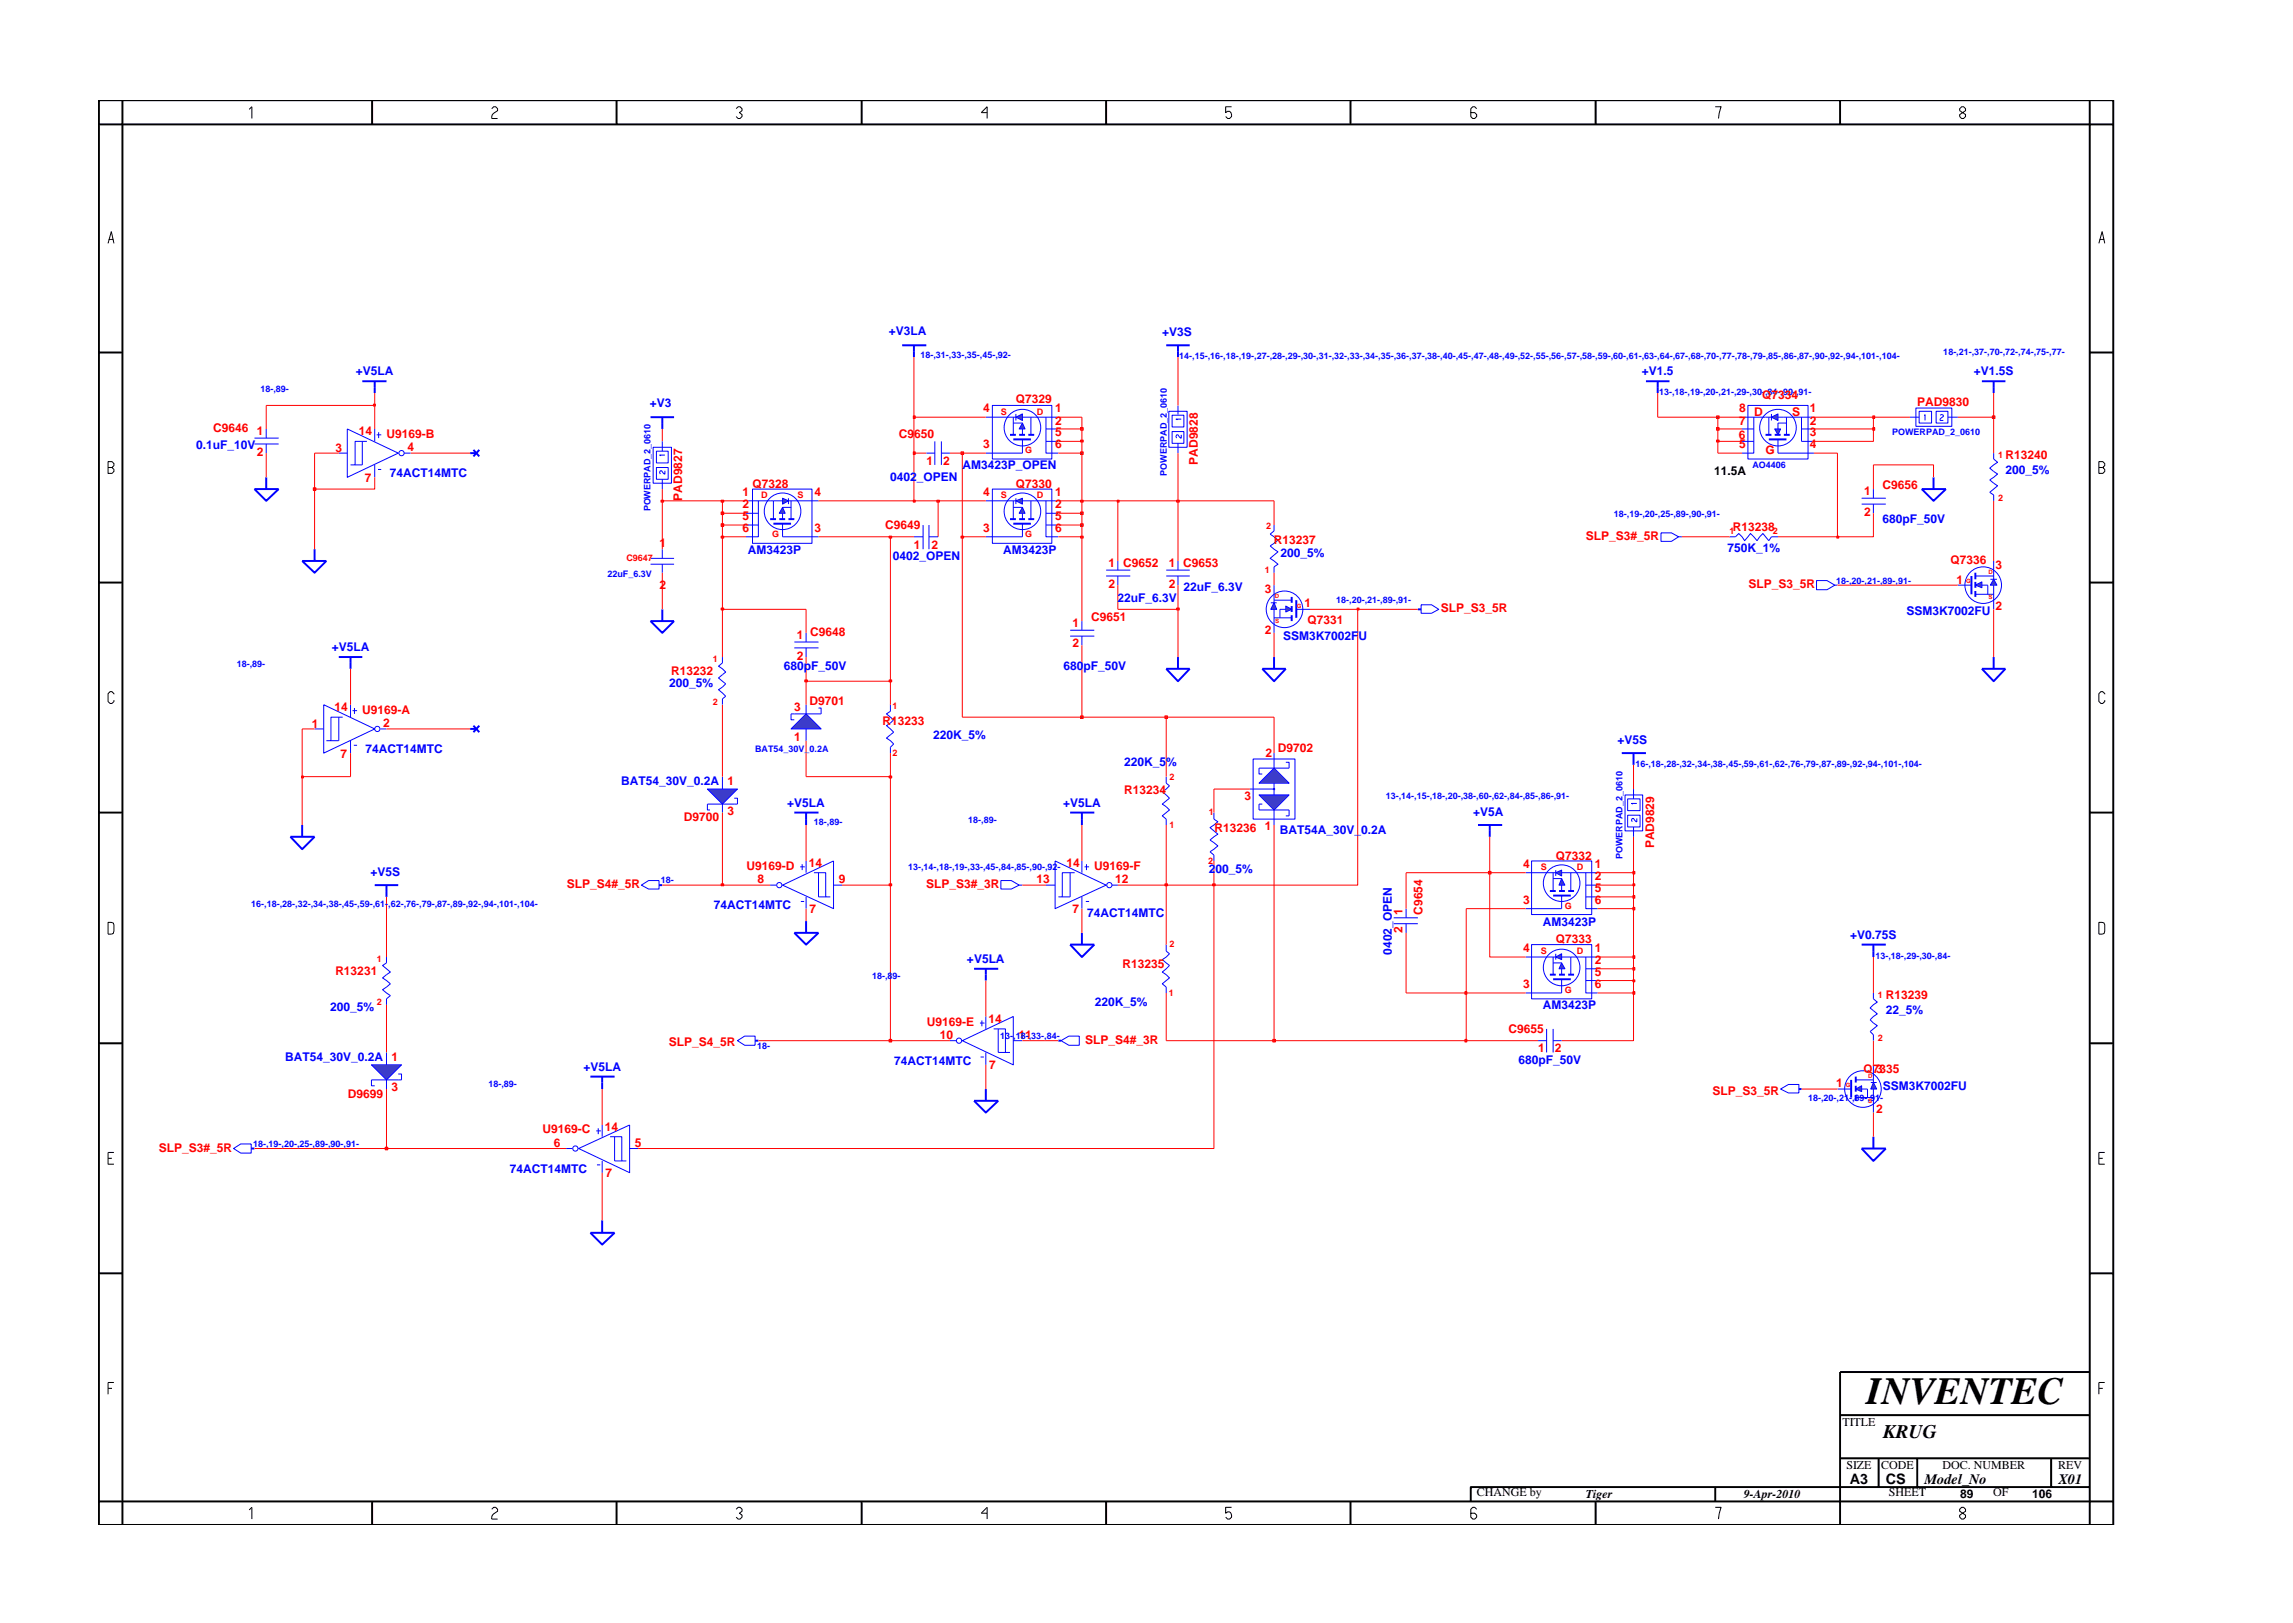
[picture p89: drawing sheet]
<svg xmlns="http://www.w3.org/2000/svg" width="297mm" height="210mm" viewBox="0 0 297 210" stroke-linecap="round" stroke-linejoin="round" font-family="sans-serif">
<defs><g id="words">
<text font-size="5" x="241.8" y="181.9">INVENTEC</text>
<text font-size="2.5" x="244" y="186.3">KRUG</text>
<g font-size="1.9">
<text x="239.6" y="192.2">A3</text>
<text x="244.3" y="192.3">CS</text>
<text x="249.3" y="192.2">Model_No</text>
<text x="266.6" y="192.2">X01</text>
</g>
<g font-size="1.6" fill="#00f">
<text x="115.1" y="43.3">+V3LA</text>
<text x="150.5" y="43.5">+V3S</text>
<text x="46.1" y="48.6">+V5LA</text>
<text x="84.2" y="52.7">+V3</text>
<text x="212.7" y="48.6">+V1.5</text>
<text x="255.7" y="48.6">+V1.5S</text>
<text x="25.4" y="58.2">0.1uF_10V</text>
<text x="50.5" y="61.8">74ACT14MTC</text>
<text x="115.3" y="62.3">0402_OPEN</text>
<text x="124.7" y="60.8">AM3423P_OPEN</text>
<text x="259.8" y="61.4">200_5%</text>
<text x="96.9" y="71.7">AM3423P</text>
<text x="129.9" y="71.7">AM3423P</text>
<text x="223.8" y="71.5">750K_1%</text>
<text x="243.9" y="67.8">680pF_50V</text>
<text x="115.6" y="72.5">0402_OPEN</text>
<text x="153.3" y="76.6">22uF_6.3V</text>
<text x="165.9" y="72.2">200_5%</text>
<text x="144.8" y="78">22uF_6.3V</text>
<text x="166.2" y="82.9">SSM3K7002FU</text>
<text x="247" y="79.6">SSM3K7002FU</text>
<text x="43" y="84.4">+V5LA</text>
<text x="86.7" y="89">200_5%</text>
<text x="101.5" y="86.8">680pF_50V</text>
<text x="137.8" y="86.8">680pF_50V</text>
<text x="120.9" y="95.8">220K_5%</text>
<text x="47.4" y="97.6">74ACT14MTC</text>
<text x="80.5" y="101.7">BAT54_30V_0.2A 1</text>
<text x="145.6" y="99.3">220K_5%</text>
<text x="209.5" y="96.4">+V5S</text>
<text x="102" y="104.5">+V5LA</text>
<text x="137.7" y="104.5">+V5LA</text>
<text x="190.8" y="105.7">+V5A</text>
<text x="48" y="113.5">+V5S</text>
<text x="156.6" y="113.1">200_5%</text>
<text x="165.8" y="108">BAT54A_30V_0.2A</text>
<text x="92.5" y="117.7">74ACT14MTC</text>
<text x="140.8" y="118.7">74ACT14MTC</text>
<text x="199.9" y="119.9">AM3423P</text>
<text x="125.3" y="124.7">+V5LA</text>
<text x="180.3" y="123.7" transform="rotate(-90 180.3 123.7)">0402_OPEN</text>
<text x="239.7" y="121.6">+V0.75S</text>
<text x="42.8" y="131">200_5%</text>
<text x="141.8" y="130.3">220K_5%</text>
<text x="199.9" y="130.8">AM3423P</text>
<text x="244.3" y="131.3">22_5%</text>
<text x="36.9" y="137.5">BAT54_30V_0.2A 1</text>
<text x="115.8" y="138">74ACT14MTC</text>
<text x="196.7" y="137.8">680pF_50V</text>
<text x="75.6" y="138.7">+V5LA</text>
<text x="243.9" y="141.3">SSM3K7002FU</text>
<text x="66" y="151.9">74ACT14MTC</text>
</g>
<g font-size="1.6" fill="#f00">
<text x="127.4" y="53.4">4</text>
<text x="131.6" y="52.3">Q7329</text>
<text x="136.7" y="53.4">1</text>
<text x="225.3" y="53.4">8</text>
<text x="227.3" y="53.8">D</text>
<text x="228.3" y="51.7">Q7334</text>
<text x="232.2" y="53.8">S</text>
<text x="234.5" y="53.4">1</text>
<text x="248.4" y="52.6">PAD9830</text>
<text x="27.6" y="56">C9646</text>
<text x="33.3" y="56.3">1</text>
<text x="33.3" y="59.1">2</text>
<text x="43.4" y="58.5">3</text>
<text x="46.5" y="56.3">14</text>
<text x="50.1" y="56.8">U9169-B</text>
<text x="52.8" y="58.4">4</text>
<text x="116.4" y="56.7">C9650</text>
<text x="127.4" y="58.1">3</text>
<text x="136.7" y="55">2</text>
<text x="136.7" y="56.5">5</text>
<text x="136.7" y="58.1">6</text>
<text x="225.2" y="56.9">6</text>
<text x="225.3" y="55">7</text>
<text x="225.3" y="58.1">5</text>
<text x="228.7" y="58.8">G</text>
<text x="234.5" y="55">2</text>
<text x="234.5" y="56.5">3</text>
<text x="234.5" y="58.1">4</text>
<text x="259.8" y="59.5">R13240</text>
<text x="47.3" y="62.4">7</text>
<text x="88.4" y="64.8" transform="rotate(-90 88.4 64.8)">PAD9827</text>
<text x="96.2" y="65.8">2</text>
<text x="96.2" y="64.3">1</text>
<text x="97.5" y="63.2">Q7328</text>
<text x="105.5" y="64.3">4</text>
<text x="120" y="60.2">1</text>
<text x="122.2" y="60.2">2</text>
<text x="127.4" y="64.3">4</text>
<text x="131.6" y="63.2">Q7330</text>
<text x="136.7" y="64.3">1</text>
<text x="136.7" y="65.8">2</text>
<text x="155.2" y="60.2" transform="rotate(-90 155.2 60.2)">PAD9828</text>
<text x="241.5" y="64.1">1</text>
<text x="243.9" y="63.3">C9656</text>
<text x="85.4" y="70.9">1</text>
<text x="96.2" y="67.4">5</text>
<text x="96.2" y="69">6</text>
<text x="105.5" y="69">3</text>
<text x="114.7" y="68.6">C9649</text>
<text x="118.4" y="71.1">1</text>
<text x="120.7" y="71.1">2</text>
<text x="127.4" y="69">3</text>
<text x="136.7" y="67.4">5</text>
<text x="136.7" y="69">6</text>
<text x="165" y="70.5">R13237</text>
<text x="205.4" y="69.9">SLP_S3#_5R</text>
<text x="224.5" y="68.8">R13238</text>
<text x="241.5" y="66.9">2</text>
<text x="85.4" y="76.3">2</text>
<text x="143.6" y="73.4">1 C9652</text>
<text x="143.6" y="76.2">2</text>
<text x="151.4" y="76.2">2</text>
<text x="151.4" y="73.4">1 C9653</text>
<text x="163.8" y="76.8">3</text>
<text x="226.5" y="76.2">SLP_S3_5R</text>
<text x="252.7" y="73.1">Q7336</text>
<text x="253.4" y="75.6">1</text>
<text x="258.5" y="73.8">3</text>
<text x="103.2" y="82.7">1</text>
<text x="104.9" y="82.4">C9648</text>
<text x="138.9" y="81.2">1</text>
<text x="138.9" y="83.9">2</text>
<text x="141.3" y="80.4">C9651</text>
<text x="163.8" y="82.1">2</text>
<text x="169" y="78.7">1</text>
<text x="169.4" y="80.8">Q7331</text>
<text x="186.6" y="79.2">SLP_S3_5R</text>
<text x="258.5" y="79">2</text>
<text x="87" y="87.5">R13232</text>
<text x="103.2" y="85.5">2</text>
<text x="40.4" y="94.3">1</text>
<text x="43.3" y="92.1">14</text>
<text x="46.9" y="92.5">U9169-A</text>
<text x="49.6" y="94.2">2</text>
<text x="102.9" y="96">1</text>
<text x="102.9" y="92.1">3</text>
<text x="104.8" y="91.3">D9701</text>
<text x="114.3" y="93.9">R13233</text>
<text x="44.1" y="98.2">7</text>
<text x="163.9" y="98.1">2</text>
<text x="165.5" y="97.4">D9702</text>
<text x="88.6" y="106.4">D9700</text>
<text x="94.2" y="105.6">3</text>
<text x="145.6" y="102.8">R13234</text>
<text x="157.3" y="107.8">R13236</text>
<text x="161.2" y="103.6">3</text>
<text x="163.9" y="107.5">1</text>
<text x="96.7" y="112.7">U9169-D</text>
<text x="104.8" y="112.3">14</text>
<text x="138.2" y="112.3">14</text>
<text x="141.8" y="112.7">U9169-F</text>
<text x="197.3" y="112.5">4</text>
<text x="201.5" y="111.4">Q7332</text>
<text x="206.6" y="112.5">1</text>
<text x="214.3" y="109.9" transform="rotate(-90 214.3 109.9)">PAD9829</text>
<text x="73.4" y="115">SLP_S4#_5R</text>
<text x="98.1" y="114.4">8</text>
<text x="104.8" y="118.3">7</text>
<text x="108.7" y="114.4">9</text>
<text x="120" y="115">SLP_S3#_3R</text>
<text x="134.3" y="114.4">13</text>
<text x="138.9" y="118.3">7</text>
<text x="144.5" y="114.4">12</text>
<text x="181.7" y="118.6" transform="rotate(-90 181.7 118.6)">1</text>
<text x="184.3" y="118.5" transform="rotate(-90 184.3 118.5)">C9654</text>
<text x="197.3" y="117.2">3</text>
<text x="206.6" y="114">2</text>
<text x="206.6" y="115.5">5</text>
<text x="206.6" y="117.2">6</text>
<text x="145.4" y="125.4">R13235</text>
<text x="181.7" y="120.8" transform="rotate(-90 181.7 120.8)">2</text>
<text x="197.3" y="123.3">4</text>
<text x="201.5" y="122.2">Q7333</text>
<text x="206.6" y="123.3">1</text>
<text x="206.6" y="124.9">2</text>
<text x="43.4" y="126.4">R13231</text>
<text x="197.3" y="128">3</text>
<text x="206.6" y="126.5">5</text>
<text x="206.6" y="128">6</text>
<text x="244.3" y="129.4">R13239</text>
<text x="86.6" y="135.6">SLP_S4_5R</text>
<text x="120.1" y="132.9">U9169-E</text>
<text x="121.7" y="134.6">10</text>
<text x="128" y="132.5">14</text>
<text x="131.9" y="134.6">11</text>
<text x="140.6" y="135.2">SLP_S4#_3R</text>
<text x="195.4" y="133.8">C9655</text>
<text x="199.2" y="136.3">1</text>
<text x="201.4" y="136.3">2</text>
<text x="45.1" y="142.2">D9699</text>
<text x="50.7" y="141.4">3</text>
<text x="128.1" y="138.5">7</text>
<text x="221.9" y="141.8">SLP_S3_5R</text>
<text x="237.9" y="140.8">1</text>
<text x="241.4" y="139.1">Q7335</text>
<text x="243" y="139">3</text>
<text x="20.6" y="149.2">SLP_S3#_5R</text>
<text x="70.3" y="146.8">U9169-C</text>
<text x="71.7" y="148.6">6</text>
<text x="78.3" y="146.5">14</text>
<text x="82.2" y="148.6">5</text>
<text x="243" y="144.2">2</text>
<text x="78.4" y="152.5">7</text>
</g>
<g font-size="1.6">
<text x="222.1" y="61.6">11.5A</text>
<text x="238.7" y="184.8">TITLE</text>
<text x="239.2" y="190.4">SIZE</text>
<text x="243.7" y="190.4">CODE</text>
<text x="251.7" y="190.4">DOC. NUMBER</text>
<text x="266.6" y="190.4">REV</text>
<text x="191.3" y="193.8">CHANGE by</text>
<text x="205.4" y="194.1">Tiger</text>
<text x="225.9" y="194.1">9-Apr-2010</text>
<text x="244.7" y="193.8">SHEET</text>
<text x="253.9" y="194.1">89</text>
<text x="258.2" y="193.8">OF</text>
<text x="263.3" y="194.1">106</text>
</g>
<g font-size="1.2" fill="#00f">
<text x="119.2" y="46.4">18-,31-,33-,35-,45-,92-</text>
<text x="152.8" y="46.5">14-,15-,16-,18-,19-,27-,28-,29-,30-,31-,32-,33-,34-,35-,36-,37-,38-,40-,45-,47-,48-,49-,52-,55-,56-,57-,58-,59-,60-,61-,63-,64-,67-,68-,70-,77-,78-,79-,85-,86-,87-,90-,92-,94-,101-,104-</text>
<text x="251.7" y="46">18-,21-,37-,70-,72-,74-,75-,77-</text>
<text x="33.7" y="50.7">18-,89-</text>
<text x="214.9" y="51.2">13-,18-,19-,20-,21-,29-,30-,84-,90-,91-</text>
<text x="245.1" y="56.3">POWERPAD_2_0610</text>
<text x="151.2" y="61.6" transform="rotate(-90 151.2 61.6)">POWERPAD_2_0610</text>
<text x="227" y="60.6">AO4406</text>
<text x="84.3" y="66.3" transform="rotate(-90 84.3 66.3)">POWERPAD_2_0610</text>
<text x="209.1" y="66.9">18-,19-,20-,25-,89-,90-,91-</text>
<text x="78.7" y="74.8">22uF_6.3V</text>
<text x="237.9" y="75.6">18-,20-,21-,89-,91-</text>
<text x="173.1" y="78.1">18-,20-,21-,89-,91-</text>
<text x="30.7" y="86.5">18-,89-</text>
<text x="97.8" y="97.5">BAT54_30V_0.2A</text>
<text x="211.9" y="99.3">16-,18-,28-,32-,34-,38-,45-,59-,61-,62-,76-,79-,87-,89-,92-,94-,101-,104-</text>
<text x="105.4" y="106.9">18-,89-</text>
<text x="125.4" y="106.6">18-,89-</text>
<text x="179.5" y="103.5">13-,14-,15-,18-,20-,38-,60-,62-,84-,85-,86-,91-</text>
<text x="117.6" y="112.7">13-,14-,18-,19-,33-,45-,84-,85-,90-,92-</text>
<text x="210.2" y="111.3" transform="rotate(-90 210.2 111.3)">POWERPAD_2_0610</text>
<text x="32.5" y="117.5">16-,18-,28-,32-,34-,38-,45-,59-,61-,62-,76-,79-,87-,89-,92-,94-,101-,104-</text>
<text x="85.6" y="114.4">18-</text>
<text x="242.9" y="124.2">13-,18-,29-,30-,84-</text>
<text x="113" y="126.9">18-,89-</text>
<text x="98.1" y="135.8">18-</text>
<text x="129.6" y="134.6">13-,18-,33-,84-</text>
<text x="63.3" y="140.8">18-,89-</text>
<text x="234.2" y="142.7">18-,20-,21-,89-,91-</text>
<text x="32.8" y="148.6">18-,19-,20-,25-,89-,90-,91-</text>
</g>
<g font-size="1.2" fill="#f00">
<text x="129.7" y="53.7">S</text>
<text x="134.3" y="53.7">D</text>
<text x="132.8" y="58.7">G</text>
<text x="258.9" y="59.4">1</text>
<text x="98.6" y="64.5">D</text>
<text x="103.3" y="64.5">S</text>
<text x="129.7" y="64.5">S</text>
<text x="134.3" y="64.5">D</text>
<text x="258.9" y="64.9">2</text>
<text x="100" y="69.6">G</text>
<text x="132.8" y="69.6">G</text>
<text x="164" y="68.5">2</text>
<text x="224.1" y="69.2">1</text>
<text x="229.7" y="69.2">2</text>
<text x="81.1" y="72.7">C9647</text>
<text x="163.9" y="74.3">1</text>
<text x="92.3" y="85.8">1</text>
<text x="92.3" y="91.3">2</text>
<text x="115.6" y="91.9">1</text>
<text x="115.6" y="97.9">2</text>
<text x="151.5" y="101">2</text>
<text x="151.5" y="107.2">1</text>
<text x="156.6" y="105.6">1</text>
<text x="156.5" y="112">2</text>
<text x="199.6" y="112.7">S</text>
<text x="204.2" y="112.7">D</text>
<text x="202.7" y="117.8">G</text>
<text x="48.8" y="124.6">1</text>
<text x="151.5" y="122.7">2</text>
<text x="199.6" y="123.6">S</text>
<text x="204.2" y="123.6">D</text>
<text x="48.8" y="130.2">2</text>
<text x="151.4" y="129">1</text>
<text x="202.7" y="128.6">G</text>
<text x="243.3" y="129.2">1</text>
<text x="243.3" y="134.8">2</text>
</g>
<g font-size=".8" fill="#f00">
<text x="165.2" y="77.5">D</text>
<text x="254.7" y="75.6">G</text>
<text x="257.6" y="74.4">D</text>
<text x="257.6" y="77.6">S</text>
<text x="165.2" y="80.7">S</text>
<text x="168" y="78.7">G</text>
<text x="239.1" y="140.9">G</text>
<text x="242" y="139.7">D</text>
<text x="242" y="142.9">S</text>
</g>
</g></defs>
<path d="M102.5 92.5h3.9M104.4 91.3v1.2M104.4 94.4v1.6M230.7 141.1l1-.6h1.3v1.1h-1.3z" fill="none" stroke="#00f" stroke-width=".13"/>
<path d="M233 141.1h.4" fill="none" stroke="#00f" stroke-width=".25"/>
<path d="M102.5 94.4l1.9-1.9 2 1.9z" fill="#3c3cc8"/>
<g fill="none" stroke="#00f" stroke-width=".13">
<path d="M151.4 53.3h2.4v4.6h-2.4zM151.8 53.8h1.6v1.5h-1.6zM151.8 55.9h1.6v1.5h-1.6zM152.6 52.5v1.2M152.6 57.4v1.3M153 54.3h-.7l.2 .1M153 56.3v.5l-.4-.5h-.2l-.1 .2 .1 .3M247.4 54h1.2M248.2 52.9h4.6v2.3h-4.6zM248.6 53.3h1.6v1.5h-1.6zM249.3 53.9l.1-.2v.8M250.8 53.3h1.5v1.5h-1.5z"/>
<path d="M251.3 53.8l.3-.1 .1 .1v.2a.58 .58 0 0 0-.4 .5h.4M252.3 54h1.3M235.3 75.2h1.4l1 .6-1 .6h-1.4zM237.7 75.8h.3M241.2 64.5h3.1M241.2 65.3h3.1M242.7 63.4v1.1M242.7 65.3v1.2M102.5 94.4l1.9-1.9 2 1.9zM102.5 92.5v.7h.4M102.9 83.2h3.1M102.9 83.9h3.1"/>
<path d="M104.4 82v1.2M104.4 83.9v1.2M106 91.7h.4v.8M99.8 114.7h.7M101.4 114.7l6.6-3.2v6.2zM103.7 112.3h.6M103.7 116.8h.5M103.9 112v.7M104.4 111.5v1.6M104.4 116.2v1.5M105.4 113.1h1.6v3.1h.6M106 113.1v3.1h1"/>
<path d="M108 114.7h1.1M95.5 134.8l1-.6h1.3v1.2h-1.3zM123 134.8h.9M124.7 134.8l6.6-3.1v6.3zM126.9 132.5h.6M127 136.9h.5M127.2 132.2v.8M127.7 131.7v1.6M127.7 136.3v1.7M128.7 133.3h1.5v3h.6M129.3 133.3v3h.9M131.3 134.8h1.1"/>
<path d="M151.1 122.4v.8l.4 .4-.9 .7 .9 .8-.9 .8 .9 .8-.9 .8 .5 .4v.7M199.2 134.8h1.1M200.3 133.3v3M201.2 134.8h1.1M201.2 133.3v3M238 141.1h1.8"/>
<circle cx="101" cy="114.7" r=".34"/>
<circle cx="124.2" cy="134.8" r=".34"/>
</g>
<g fill="none" stroke="#00f" stroke-width=".25">
<path d="M84.3 54h3M85.8 54v1.6M151.1 44.7h3M152.6 44.7v1.6M256.7 49.4h3.1M258.3 49.4v1.5M39.1 72.7h3.2l-1.5 1.5zM40.8 71.1v1.6M85.8 78.9v1.6M248.9 63.4h3.2l-1.6 1.5zM250.5 61.8v1.6M43.9 85.1h3"/>
<path d="M45.4 85.1v1.5M60.9 94.4h.9M61.3 94l.8 .9M62.1 94l-.8 .9M84.3 80.5h3l-1.5 1.5zM151.1 86.6h3l-1.5 1.7zM152.6 85.1v1.5M210.1 97.6h3.1M211.6 97.6v1.5M138.6 105.3h3.2M140.2 105.3v1.6M76.5 139.5h3.1"/>
<path d="M78 139.5v1.6M97.8 134.8h.4M239.8 139.9v2.3"/>
</g>
<path d="M242.7 140.2l.4 .9h-.8z" fill="#3c3cc8"/>
<path d="M242.3 140.2h.8M242.7 140.2l.4 .9h-.8z" fill="none" stroke="#00f" stroke-width=".13"/>
<path d="M240.4 141.1l.8-.4v.7z" fill="#3c3cc8"/>
<g fill="none" stroke="#00f" stroke-width=".13">
<path d="M43.9 58.7h1.1M45 55.6l6.6 3.1-6.6 3.1zM46.9 57.2v3h-.9M47.5 57.2h-1.5v3h-.6M48.5 55.6v1.6M48.8 56.3h.6M49.1 56v.8M52.4 58.7h.8M48.5 60.2v1.6M49 60.8h.4M115.3 91.3v.8l-.5 .4 1 .7-1 .8 1 .9-1 .7 1 .8-.5 .4v.8M202.3 116v1.7"/>
<path d="M240.4 139.9h2.3M242.7 138v2.2M240.4 141.1l.8-.4v.7zM240.4 142.2h2.3M241.2 141.1h.7v1.1M242.7 141.1v3"/>
<circle cx="52" cy="58.7" r=".34"/>
<circle cx="241.3" cy="141.1" r="2.37"/>
</g>
<path d="M163.5 86.6h3.1l-1.6 1.7zM165 85.1v1.5M201.2 116h2.3M138.6 122.4h3.2l-1.6 1.6zM140.2 120.8v1.6M240.4 139.5v.7M240.4 140.7v.7M240.4 141.8v.8" fill="none" stroke="#00f" stroke-width=".25"/>
<path d="M201.5 113.1l.8-.4v.8z" fill="#3c3cc8"/>
<path d="M201.5 113.1l.8-.4v.8zM201.5 112.7v.8" fill="none" stroke="#00f" stroke-width=".13"/>
<path d="M202.3 113.8l.4 .9h-.7z" fill="#3c3cc8"/>
<g fill="none" stroke="#00f" stroke-width=".13">
<path d="M33 56.8h3.1M33 57.5h3.1M34.5 55.6v1.2M34.5 57.5v1.2M84.6 57.9h2.4v4.7h-2.4zM85 58.4h1.6v1.6h-1.6zM85.8 57.2v1.2M86.1 59h-.6h.1M258.3 58.7v.8l.5 .4-1 .7 1 .8-1 .8 1 .7-1 .9 .5 .3v.8M84.3 72.3h3M84.3 73.1h3M85 60.6h1.6v1.5h-1.6z"/>
<path d="M85.8 62.1v1.3M85.8 71.1v1.2M85.8 73.1v1.1M86.1 61v.4l-.4-.4h-.2v.2v.2M224.1 69.5h.7l.4-.4 .8 .9 .8-.9 .8 .9 .8-.9 .7 .9 .4-.5h.8M253.6 75.8h1.8M83.1 114.7l.9-.6h1.4v1.1h-1.4zM157.3 105.3v.8l.5 .4-1.1 .7 1.1 .9-1.1 .7 1.1 .8-1.1 .7 .6 .5v.7M180.5 118.9h3.2M180.5 119.7h3.2M182.1 117.7v1.2M182.1 119.7v1.1"/>
<path d="M197.6 113.1h3.9M197.6 117.7h4.7M198.4 111.5h7.8v7h-7.8zM201.2 113.1v2.3M201.2 113.8h1.1M202.3 113.8l.4 .9h-.7zM202.3 113.1h4.7M202.3 114.7v.7M203.5 113.1v2.3M205.4 113.1v4.6h1.6M205.4 116.2h1.6M205.4 114.7h1.6"/>
<path d="M210.5 103h2.3v4.6h-2.3zM210.8 103.5h1.7v1.5h-1.7zM210.8 105.6h1.7v1.5h-1.7zM211.6 102.2v1.3M211.6 107.1v1.3M212 104.1h-.6l.1 .1M212 106v.5l-.4-.5h-.2v.2v.3M50.1 124v.7l-.5 .4 1 .8-1 .8 1 .8-1 .7 1 .8-.5 .4v.8M137.4 134.8l1.1-.6h1.3v1.2h-1.3z"/>
<circle cx="202.3" cy="114.4" r="2.37"/>
</g>
<g fill="none" stroke="#00f" stroke-width=".25">
<path d="M213.2 49.4h3.1M214.7 49.4v1.5M255.4 74.6v2.4M48.5 114.7h3.1M50.1 114.7v1.5M85.4 114.7h.4M200.8 115.4h.7M202 115.4h.7M203.1 115.4h.8M137.1 134.8h.3M241.2 122.4h3.1M242.7 122.4v1.6"/>
<path d="M76.5 159.7h3.1l-1.6 1.5zM78 158.1v1.6M126.2 142.6h3.1l-1.6 1.5zM127.7 141.1v1.5M241.2 148.8h3.1l-1.6 1.6zM242.7 147.3v1.5"/>
</g>
<path d="M258.3 75l.4 .8h-.9z" fill="#3c3cc8"/>
<path d="M257.8 75h.9M258.3 75l.4 .8h-.9z" fill="none" stroke="#00f" stroke-width=".13"/>
<path d="M255.9 75.8l.8-.4v.7z" fill="#3c3cc8"/>
<g fill="none" stroke="#00f" stroke-width=".13">
<path d="M132.4 67.8v1.7M255.9 75.8l.8-.4v.7zM255.9 77h2.4M255.9 74.6h2.4M256.7 75.8h.8v1.2M258.3 72.7v2.3M258.3 75.8v3.1"/>
<circle cx="256.9" cy="75.8" r="2.37"/>
</g>
<path d="M131.3 67.8h2.2M255.9 74.2v.8M255.9 75.4v.7M255.9 76.6v.7" fill="none" stroke="#00f" stroke-width=".25"/>
<path d="M131.6 64.9l.8-.4v.8z" fill="#3c3cc8"/>
<path d="M131.6 64.9l.8-.4v.8zM131.6 64.5v.8" fill="none" stroke="#00f" stroke-width=".13"/>
<path d="M132.4 65.7l.4 .8h-.8z" fill="#3c3cc8"/>
<g fill="none" stroke="#00f" stroke-width=".13">
<path d="M127.7 64.9h3.9M127.7 69.5h4.7M128.6 63.4h7.7v7h-7.7zM131.3 64.9v2.4M131.3 65.7h1.1M132.4 65.7l.4 .8h-.8zM132.4 64.9h4.7M132.4 66.5v.8M133.5 64.9v2.4M135.5 64.9v4.6h1.6M135.5 68h1.6M135.5 66.5h1.6"/>
<path d="M151.1 73.9h3M151.1 74.6h3M152.6 72.7v1.2M152.6 74.6v1.2M167.9 78.9h1.8M73.3 148.8h.8M75 148.8l6.6-3.1v6.2zM77.2 146.5h.6M77.3 150.9h.5M77.5 146.2v.7M78 145.7v1.6M78 150.4v1.5"/>
<path d="M79 147.3h1.5v3.1h.6M79.6 147.3v3.1h.9M81.6 148.8h1.1"/>
<circle cx="132.4" cy="66.2" r="2.37"/>
<circle cx="74.5" cy="148.8" r=".34"/>
</g>
<path d="M33 63.4h3.1l-1.6 1.5zM34.5 61.8v1.6M130.8 67.3h.8M132 67.3h.8M133.2 67.3h.8M167.9 77.8v2.2" fill="none" stroke="#00f" stroke-width=".25"/>
<path d="M165 78.1l.4 .8h-.8z" fill="#3c3cc8"/>
<path d="M164.6 78.1h.8M165 78.1l.4 .8h-.8z" fill="none" stroke="#00f" stroke-width=".13"/>
<path d="M166.6 78.5l.7 .4-.7 .4z" fill="#3c3cc8"/>
<g fill="none" stroke="#00f" stroke-width=".13">
<path d="M230.3 56.9v1.8M118.4 69.5h1.2M119.6 68v3.1M120.3 69.5h1.2M120.3 68v3.1M165 77.8h2.3M165 75.8v2.3M165 78.9v3.1M166.6 78.5l.7 .4-.7 .4zM166.6 78.9h-.8v1.1M184.1 78.3h1.3l1 .6-1 .5h-1.3zM165 80h2.3"/>
<path d="M135.5 114.7h1.2M136.7 111.5l6.6 3.2-6.6 3zM138.6 113.1v3.1h-1M139.2 113.1h-1.6v3.1h-.5M140.2 111.5v1.6M140.2 116.2v1.5M140.5 112.3h.6M140.7 116.8h.4M140.7 112v.7M144 114.7h.8M30.3 148.8l.9-.6h1.3v1.2h-1.3z"/>
<circle cx="166.4" cy="78.9" r="2.37"/>
<circle cx="143.7" cy="114.7" r=".34"/>
</g>
<path d="M229.1 56.9h2.3M167.3 77.3v.8M167.3 78.5v.8M167.3 79.7v.8M183.7 78.9h.4M37.6 108.4h3.2l-1.7 1.6zM39.1 106.9v1.5M126.2 125.5h3.1M127.7 125.5v1.5M32.5 148.8h.5" fill="none" stroke="#00f" stroke-width=".25"/>
<path d="M229.5 54l.8-.4v.9z" fill="#3c3cc8"/>
<path d="M229.5 54l.8-.4v.9zM229.5 53.6v.9" fill="none" stroke="#00f" stroke-width=".13"/>
<path d="M229.9 55.6h.8l-.4 .7z" fill="#3c3cc8"/>
<g fill="none" stroke="#00f" stroke-width=".13">
<path d="M225.7 54h3.8M225.7 57.2h1.5M225.7 55.6h1.5M226.4 52.5h7.8v7h-7.8zM227.2 54v4.7h-1.5M229.1 54v2.3M229.9 55.6h.8l-.4 .7zM230.3 54h4.7M230.3 58.7h4.7M231.4 54v2.3M231.4 54.8h-1.1v.8M233.4 54v3.2h1.6"/>
<path d="M233.4 55.6h1.6M101.4 67.8v1.7M151.1 100.6v.9l.4 .3-.9 .8 .9 .8-.9 .8 .9 .7-.9 .8 .5 .4v.8"/>
<circle cx="230.3" cy="55.4" r="2.37"/>
</g>
<path d="M228.7 56.3h.8M229.9 56.3h.8M231.1 56.3h.7M100.2 67.8h2.3M256.7 86.6h3.1l-1.5 1.7zM258.3 85.1v1.5" fill="none" stroke="#00f" stroke-width=".25"/>
<path d="M101.4 64.5l.7 .4-.7 .4z" fill="#3c3cc8"/>
<path d="M101.4 64.5l.7 .4-.7 .4zM102.1 64.5v.8" fill="none" stroke="#00f" stroke-width=".13"/>
<path d="M101.4 65.7l.3 .8h-.7z" fill="#3c3cc8"/>
<g fill="none" stroke="#00f" stroke-width=".13">
<path d="M96.6 64.9h4.8M96.6 68h1.6M96.6 66.5h1.6M97.5 63.4h7.7v7h-7.7zM98.2 64.9v4.6h-1.6M100.2 64.9v2.4M101.4 65.7l.3 .8h-.7zM101.4 65.7h1.1M101.4 66.5v.8M101.4 69.5h4.6M102.1 64.9h3.9M102.5 64.9v2.4"/>
<path d="M48.1 139.9h3.9M50.1 136.3v1.7M50.1 139.9v1.2"/>
<circle cx="101.4" cy="66.2" r="2.37"/>
</g>
<path d="M99.8 67.3h.7M101 67.3h.7M102.1 67.3h.8" fill="none" stroke="#00f" stroke-width=".25"/>
<path d="M48.1 138h3.9l-1.9 1.9z" fill="#3c3cc8"/>
<path d="M91.6 104.2h3.9M93.6 100.6v1.6M93.6 104.2v1.1M48.1 138h3.9l-1.9 1.9zM48.1 139.9v.8h.4M51.6 139.1h.4v.8" fill="none" stroke="#00f" stroke-width=".13"/>
<path d="M91.6 102.2h3.9l-1.9 2z" fill="#3c3cc8"/>
<g fill="none" stroke="#00f" stroke-width=".13">
<path d="M120 58.7h1.1M121.1 57.2v3M121.9 58.7h1.1M121.9 57.2v3M138.6 81.6h3.2M138.6 82.4h3.2M140.2 80.5v1.1M140.2 82.4v1.2M91.6 102.2h3.9l-1.9 2zM91.6 104.2v.7h.4M95.1 103.4h.4v.8M129.7 114.1h1.3l1 .6-1 .5h-1.3z"/>
<path d="M132 114.7h.4M242.7 128.6v.8l.5 .4-.9 .8 .9 .7-.9 .8 .9 .8-.9 .7 .4 .5v.7"/>
</g>
<g fill="none" stroke="#00f" stroke-width=".25">
<path d="M46.9 49.4h3.2M48.5 49.4v1.5M60.9 58.7h.9M61.3 58.3l.8 .8M62.1 58.3l-.8 .8M116.9 44.7h3.1M118.4 44.7v1.6M102.9 105.3h3.1M104.4 105.3v1.6M104.4 119.3v1.5M191.5 106.9h3.1M193 106.9v1.5"/>
<path d="M102.9 120.8h3.1l-1.6 1.6z"/>
</g>
<path d="M165 99.5l2 2h-3.9z" fill="#3c3cc8"/>
<path d="M165 99.5l2 2h-3.9z" fill="none" stroke="#00f" stroke-width=".13"/>
<path d="M163.1 103h3.9l-2 1.9z" fill="#3c3cc8"/>
<path d="M163.1 99.5h3.9M161.9 102.2h3.1M163.1 103h3.9l-2 1.9zM163.1 104.9h3.9" fill="none" stroke="#00f" stroke-width=".13"/>
<circle cx="165" cy="102.2" r=".08" fill="#3c3cc8"/>
<g fill="none" stroke="#00f" stroke-width=".13">
<path d="M132.4 56.9v1.8M162.3 98.3h5.5v7.8h-5.5zM163.1 99.5v.8h.4M165 97.6v1.9M166.6 98.7h.4v.8M163.5 104.2h-.4v.7M165 101.5v1.5M165 104.9v2M167 104.9v.8h-.4"/>
<circle cx="165" cy="102.2" r=".08"/>
</g>
<path d="M131.3 56.9h2.2" fill="none" stroke="#00f" stroke-width=".25"/>
<path d="M131.6 54l.8-.4v.9z" fill="#3c3cc8"/>
<path d="M131.6 54l.8-.4v.9zM131.6 53.6v.9" fill="none" stroke="#00f" stroke-width=".13"/>
<path d="M132.4 54.8l.4 .8h-.8z" fill="#3c3cc8"/>
<g fill="none" stroke="#00f" stroke-width=".13">
<path d="M127.7 54h3.9M127.7 58.7h4.7M128.6 52.5h7.7v7h-7.7zM131.3 54v2.3M131.3 54.8h1.1M132.4 54.8l.4 .8h-.8zM132.4 54h4.7M132.4 55.6v.7M133.5 54v2.3M135.5 54v4.7h1.6M135.5 57.2h1.6M135.5 55.6h1.6"/>
<path d="M143.3 73.9h3.1M143.3 74.6h3.1M144.8 72.7v1.2M144.8 74.6v1.2M165 68v.8l-.5 .4 1.1 .8-1.1 .7 1.1 .8-1.1 .8 1.1 .8-.6 .3v.8M40.8 94.4h1.1M41.9 91.3l6.6 3.1-6.6 3.2zM43.9 92.9v3.1h-1M44.4 92.9h-1.5v3.1h-.6M45.4 91.3v1.6M45.4 96v1.6M45.7 92.1h.6"/>
<path d="M45.8 96.5h.5M45.9 91.7v.8M49.3 94.4h.8M93.6 85.1v.8l-.5 .4 .9 .8-.9 .7 .9 .8-.9 .8 .9 .8-.4 .3v.8M202.3 126.9v1.7"/>
<circle cx="132.4" cy="55.4" r="2.37"/>
<circle cx="48.9" cy="94.4" r=".34"/>
</g>
<path d="M130.8 56.3h.8M132 56.3h.8M133.2 56.3h.8M201.2 126.9h2.3" fill="none" stroke="#00f" stroke-width=".25"/>
<path d="M201.5 124l.8-.4v.7z" fill="#3c3cc8"/>
<path d="M201.5 124l.8-.4v.7zM201.5 123.6v.7" fill="none" stroke="#00f" stroke-width=".13"/>
<path d="M202.3 124.7l.4 .8h-.7z" fill="#3c3cc8"/>
<g fill="none" stroke="#00f" stroke-width=".13">
<path d="M215.2 69h1.3l1 .5-1 .6h-1.3zM217.5 69.5h.4M197.6 124h3.9M197.6 128.6h4.7M198.4 122.4h7.8v7h-7.8zM201.2 124v2.3M201.2 124.7h1.1M202.3 124.7l.4 .8h-.7zM202.3 124h4.7M202.3 125.5v.8M203.5 124v2.3M205.4 124v4.6h1.6"/>
<path d="M205.4 127h1.6M205.4 125.5h1.6"/>
<circle cx="202.3" cy="125.3" r="2.37"/>
</g>
<path d="M200.8 126.3h.7M202 126.3h.7M203.1 126.3h.8" fill="none" stroke="#00f" stroke-width=".25"/>
<path d="M33 148.8h17.1M78 151.9v6.2" fill="none" stroke="#f00" stroke-width=".13"/>
<path d="M49.9 148.6h.3v.4h-.3z" fill-rule="evenodd" fill="#8e2323"/>
<path d="M157.3 114.7v34.1h-74.6M50.1 130.2v6.1M98.2 134.8h17.1M127.7 138v3.1M242.7 134.8v3.2M49.9 148.6h.3v.4h-.3zM50.1 141.1v7.7h23.2M78 141.1v4.6M233.4 141.1h4.6M242.7 144.1v3.2" fill="none" stroke="#f00" stroke-width=".13"/>
<path d="M115.2 134.6h.3v.4h-.3z" fill-rule="evenodd" fill="#8e2323"/>
<path d="M115.3 114.7v20.1h7.7M115.2 134.6h.3v.4h-.3zM132.4 134.8h4.7M151.1 128.6v6.2h13.9" fill="none" stroke="#f00" stroke-width=".13"/>
<path d="M164.9 134.6h.3v.4h-.3z" fill-rule="evenodd" fill="#8e2323"/>
<path d="M165 106.9v27.9h24.9M164.9 134.6h.3v.4h-.3z" fill="none" stroke="#f00" stroke-width=".13"/>
<path d="M189.8 134.6h.2v.4h-.2z" fill-rule="evenodd" fill="#8e2323"/>
<path d="M127.7 127v4.7M182.1 120.8v7.8h7.8v6.2h9.3M189.8 134.6h.2v.4h-.2zM211.6 128.6v6.2h-9.3" fill="none" stroke="#f00" stroke-width=".13"/>
<path d="M189.8 128.5h.2v.3h-.2z" fill="#8e2323"/>
<path d="M189.9 117.7v10.9h7.7M189.8 128.5h.2v.3h-.2zM207 128.6h4.6" fill="none" stroke="#f00" stroke-width=".13"/>
<path d="M211.5 128.5h.3v.3h-.3z" fill="#8e2323"/>
<path d="M207 127h4.6v1.6M211.5 128.5h.3v.3h-.3zM242.7 124v4.6" fill="none" stroke="#f00" stroke-width=".13"/>
<path d="M211.5 126.9h.3v.3h-.3z" fill="#8e2323"/>
<path d="M207 125.5h4.6v1.5M211.5 126.9h.3v.3h-.3z" fill="none" stroke="#f00" stroke-width=".13"/>
<path d="M211.5 125.3h.3v.4h-.3z" fill="#8e2323"/>
<path d="M50.1 116.2v7.8M193 113.1v10.9h4.6M207 124h4.6v1.5M211.5 125.3h.3v.4h-.3z" fill="none" stroke="#f00" stroke-width=".13"/>
<path d="M211.5 123.8h.3v.3h-.3z" fill="#8e2323"/>
<path d="M104.4 117.7v1.6M140.2 117.7v3.1M151.1 114.7v7.7M182.1 113.1v4.6M189.9 117.7h7.7M207 117.7h4.6v6.3M211.5 123.8h.3v.3h-.3z" fill="none" stroke="#f00" stroke-width=".13"/>
<path d="M211.5 117.5h.3v.4h-.3z" fill="#8e2323"/>
<path d="M207 116.2h4.6v1.5M211.5 117.5h.3v.4h-.3z" fill="none" stroke="#f00" stroke-width=".13"/>
<path d="M211.5 116h.3v.4h-.3z" fill="#8e2323"/>
<path d="M85.8 114.7h7.8M211.5 116h.3v.4h-.3zM211.6 114.7v1.5" fill="none" stroke="#f00" stroke-width=".13"/>
<path d="M93.4 114.5h.4v.3h-.4z" fill-rule="evenodd" fill="#8e2323"/>
<path d="M93.4 114.5h.4v.3h-.4zM93.6 105.3v9.4h6.2M109.1 114.7h6.2" fill="none" stroke="#f00" stroke-width=".13"/>
<path d="M115.2 114.5h.3v.3h-.3z" fill-rule="evenodd" fill="#8e2323"/>
<path d="M115.2 114.5h.3v.3h-.3zM115.3 100.6v14.1M132.4 114.7h3.1M144.8 114.7h6.3" fill="none" stroke="#f00" stroke-width=".13"/>
<path d="M150.9 114.5h.3v.3h-.3z" fill-rule="evenodd" fill="#8e2323"/>
<path d="M150.9 114.5h.3v.3h-.3zM151.1 106.9v7.8h6.2" fill="none" stroke="#f00" stroke-width=".13"/>
<path d="M157.1 114.5h.3v.3h-.3z" fill-rule="evenodd" fill="#8e2323"/>
<path d="M175.9 78.9v35.8h-18.6v-3.2M157.1 114.5h.3v.3h-.3zM207 114.7h4.6" fill="none" stroke="#f00" stroke-width=".13"/>
<path d="M211.5 114.5h.3v.3h-.3z" fill="#8e2323"/>
<path d="M182.1 113.1h10.9M211.5 114.5h.3v.3h-.3zM211.6 113.1v1.6" fill="none" stroke="#f00" stroke-width=".13"/>
<path d="M192.8 112.9h.4v.3h-.4z" fill="#8e2323"/>
<path d="M192.8 112.9h.4v.3h-.4zM193 108.4v4.7h4.6M207 113.1h4.6" fill="none" stroke="#f00" stroke-width=".13"/>
<path d="M211.5 112.9h.3v.3h-.3z" fill="#8e2323"/>
<path d="M211.6 99.1v3.1M39.1 100.6v6.3M104.4 106.9v4.6M140.2 106.9v4.6M161.9 102.2h-4.6v3.1M211.5 112.9h.3v.3h-.3zM211.6 108.4v4.7" fill="none" stroke="#f00" stroke-width=".13"/>
<path d="M39.1 100.5h.2v.3h-.2z" fill-rule="evenodd" fill="#8e2323"/>
<path d="M39.1 94.4v6.2h6.3v-3M93.6 91.3v9.3M104.4 96v4.6h10.9M39.1 100.5h.2v.3h-.2z" fill="none" stroke="#f00" stroke-width=".13"/>
<path d="M115.2 100.5h.3v.3h-.3z" fill-rule="evenodd" fill="#8e2323"/>
<path d="M124.7 69.5v23.4h15.5M39.1 94.4h1.7M50.1 94.4h10.8M115.3 97.6v3M151.1 92.9v7.7M165 92.9v4.7M115.2 100.5h.3v.3h-.3z" fill="none" stroke="#f00" stroke-width=".13"/>
<path d="M140 92.7h.3v.4h-.3z" fill="#8e2323"/>
<path d="M140 92.7h.3v.4h-.3zM140.2 83.6v9.3h10.9" fill="none" stroke="#f00" stroke-width=".13"/>
<path d="M150.9 92.7h.3v.4h-.3z" fill="#8e2323"/>
<path d="M45.4 86.6v4.7M104.4 88.3v3M115.3 88.3v3M150.9 92.7h.3v.4h-.3zM151.1 92.9h13.9" fill="none" stroke="#f00" stroke-width=".13"/>
<path d="M104.3 88.1h.3v.2h-.3z" fill-rule="evenodd" fill="#8e2323"/>
<path d="M104.3 88.1h.3v.2h-.3zM104.4 85.1v3.2h10.9" fill="none" stroke="#f00" stroke-width=".13"/>
<path d="M115.2 88.1h.3v.2h-.3z" fill-rule="evenodd" fill="#8e2323"/>
<path d="M85.8 74.2v4.7M93.6 78.9v6.2M104.4 78.9v3.1M115.3 69.5v18.8M140.2 69.5v11M152.6 78.9v6.2M258.3 78.9v6.2M115.2 88.1h.3v.2h-.3zM165 82v3.1" fill="none" stroke="#f00" stroke-width=".13"/>
<path d="M93.4 78.8h.4v.2h-.4z" fill-rule="evenodd" fill="#8e2323"/>
<path d="M93.4 78.8h.4v.2h-.4zM93.6 69.5v9.4h10.8M144.8 75.8v3.1h7.8" fill="none" stroke="#f00" stroke-width=".13"/>
<path d="M152.4 78.8h.4v.2h-.4z" fill-rule="evenodd" fill="#8e2323"/>
<path d="M152.4 78.8h.4v.2h-.4zM152.6 75.8v3.1M169.7 78.9h6.2" fill="none" stroke="#f00" stroke-width=".13"/>
<path d="M175.8 78.8h.3v.2h-.3z" fill-rule="evenodd" fill="#8e2323"/>
<path d="M40.8 63.4v7.7M85.8 64.9v6.2M144.8 64.9v7.8M152.6 64.9v7.8M165 74.2v1.6M175.8 78.8h.3v.2h-.3zM175.9 78.9h7.8M238 75.8h15.6M258.3 64.9v7.8" fill="none" stroke="#f00" stroke-width=".13"/>
<path d="M93.4 69.5h.4v.2h-.4z" fill-rule="evenodd" fill="#8e2323"/>
<path d="M93.4 69.5h.4v.2h-.4zM93.6 68v1.5h3M106 69.5h9.3" fill="none" stroke="#f00" stroke-width=".13"/>
<path d="M115.2 69.5h.3v.2h-.3z" fill-rule="evenodd" fill="#8e2323"/>
<path d="M115.2 69.5h.3v.2h-.3zM115.3 69.5h3.1M121.5 64.9v4.6" fill="none" stroke="#f00" stroke-width=".13"/>
<path d="M124.5 69.5h.3v.2h-.3z" fill-rule="evenodd" fill="#8e2323"/>
<path d="M124.7 58.7v10.8h3M124.5 69.5h.3v.2h-.3zM137.1 69.5h3.1" fill="none" stroke="#f00" stroke-width=".13"/>
<path d="M140 69.5h.3v.2h-.3z" fill-rule="evenodd" fill="#8e2323"/>
<path d="M140 69.5h.3v.2h-.3zM140.2 68v1.5M217.9 69.5h6.2M230.3 69.5h7.7" fill="none" stroke="#f00" stroke-width=".13"/>
<path d="M237.9 69.5h.3v.2h-.3z" fill-rule="evenodd" fill="#8e2323"/>
<path d="M238 58.7v10.8h4.7v-3M237.9 69.5h.3v.2h-.3z" fill="none" stroke="#f00" stroke-width=".13"/>
<path d="M93.4 67.8h.4v.4h-.4z" fill-rule="evenodd" fill="#8e2323"/>
<path d="M93.4 67.8h.4v.4h-.4zM93.6 66.5v1.5h3M137.1 68h3.1" fill="none" stroke="#f00" stroke-width=".13"/>
<path d="M140 67.8h.3v.4h-.3z" fill-rule="evenodd" fill="#8e2323"/>
<path d="M140 67.8h.3v.4h-.3zM140.2 66.5v1.5M165 64.9v3.1" fill="none" stroke="#f00" stroke-width=".13"/>
<path d="M93.4 66.3h.4v.4h-.4z" fill-rule="evenodd" fill="#8e2323"/>
<path d="M93.4 66.3h.4v.4h-.4zM93.6 64.9v1.6h3M137.1 66.5h3.1" fill="none" stroke="#f00" stroke-width=".13"/>
<path d="M140 66.3h.3v.4h-.3z" fill-rule="evenodd" fill="#8e2323"/>
<path d="M140 66.3h.3v.4h-.3zM140.2 64.9v1.6" fill="none" stroke="#f00" stroke-width=".13"/>
<path d="M85.6 64.8h.4v.3h-.4z" fill-rule="evenodd" fill="#8e2323"/>
<path d="M85.6 64.8h.4v.3h-.4zM85.8 63.4v1.5h7.8" fill="none" stroke="#f00" stroke-width=".13"/>
<path d="M93.4 64.8h.4v.3h-.4z" fill-rule="evenodd" fill="#8e2323"/>
<path d="M93.4 64.8h.4v.3h-.4zM93.6 64.9h3M106 64.9h12.4" fill="none" stroke="#f00" stroke-width=".13"/>
<path d="M118.3 64.8h.3v.3h-.3z" fill-rule="evenodd" fill="#8e2323"/>
<path d="M118.4 58.7v6.2h3.1M118.3 64.8h.3v.3h-.3z" fill="none" stroke="#f00" stroke-width=".13"/>
<path d="M121.4 64.8h.3v.3h-.3z" fill="#8e2323"/>
<path d="M121.4 64.8h.3v.3h-.3zM121.5 64.9h6.2M137.1 64.9h3.1" fill="none" stroke="#f00" stroke-width=".13"/>
<path d="M140 64.8h.3v.3h-.3z" fill-rule="evenodd" fill="#8e2323"/>
<path d="M140.2 58.7v6.2h4.6M140 64.8h.3v.3h-.3z" fill="none" stroke="#f00" stroke-width=".13"/>
<path d="M144.7 64.8h.3v.3h-.3z" fill="#8e2323"/>
<path d="M144.7 64.8h.3v.3h-.3zM144.8 64.9h7.8" fill="none" stroke="#f00" stroke-width=".13"/>
<path d="M152.4 64.8h.4v.3h-.4z" fill-rule="evenodd" fill="#8e2323"/>
<path d="M152.6 58.7v6.2h12.4M152.4 64.8h.4v.3h-.4z" fill="none" stroke="#f00" stroke-width=".13"/>
<path d="M40.6 63.2h.3v.3h-.3z" fill-rule="evenodd" fill="#8e2323"/>
<path d="M34.5 58.7v3.1M43.9 58.7h-3.1v4.7h7.7v-1.6M53.2 58.7h7.7M40.6 63.2h.3v.3h-.3zM250.5 61.8v-1.6h-7.8v3.2" fill="none" stroke="#f00" stroke-width=".13"/>
<path d="M118.3 58.5h.3v.4h-.3z" fill-rule="evenodd" fill="#8e2323"/>
<path d="M118.3 58.5h.3v.4h-.3zM118.4 54v4.7h1.6M123 58.7h1.7" fill="none" stroke="#f00" stroke-width=".13"/>
<path d="M124.5 58.5h.3v.4h-.3z" fill-rule="evenodd" fill="#8e2323"/>
<path d="M124.5 58.5h.3v.4h-.3zM124.7 58.7h3M137.1 58.7h3.1" fill="none" stroke="#f00" stroke-width=".13"/>
<path d="M140 58.5h.3v.4h-.3z" fill-rule="evenodd" fill="#8e2323"/>
<path d="M85.8 55.6v1.6M137.1 57.2h3.1v1.5M140 58.5h.3v.4h-.3zM222.5 57.2v1.5h3.2M235 58.7h3M258.3 54v4.7" fill="none" stroke="#f00" stroke-width=".13"/>
<path d="M140 57h.3v.3h-.3z" fill="#8e2323"/>
<path d="M140 57h.3v.3h-.3zM140.2 55.6v1.6" fill="none" stroke="#f00" stroke-width=".13"/>
<path d="M222.4 57h.3v.3h-.3z" fill="#8e2323"/>
<path d="M34.5 52.5v3.1M48.5 52.5v3.1M137.1 55.6h3.1M222.4 57h.3v.3h-.3zM222.5 55.6v1.6h3.2M242.7 55.6v1.6h-7.7" fill="none" stroke="#f00" stroke-width=".13"/>
<path d="M140 55.4h.3v.3h-.3z" fill-rule="evenodd" fill="#8e2323"/>
<path d="M140 55.4h.3v.3h-.3zM140.2 54v1.6" fill="none" stroke="#f00" stroke-width=".13"/>
<path d="M222.4 55.4h.3v.3h-.3z" fill="#8e2323"/>
<path d="M222.4 55.4h.3v.3h-.3zM222.5 54v1.6h3.2M235 55.6h7.7" fill="none" stroke="#f00" stroke-width=".13"/>
<path d="M242.6 55.4h.3v.3h-.3z" fill-rule="evenodd" fill="#8e2323"/>
<path d="M242.6 55.4h.3v.3h-.3zM242.7 54v1.6" fill="none" stroke="#f00" stroke-width=".13"/>
<path d="M118.3 53.9h.3v.3h-.3z" fill-rule="evenodd" fill="#8e2323"/>
<path d="M118.3 53.9h.3v.3h-.3zM118.4 46.3v7.7h9.3M137.1 54h3.1M214.7 50.9v3.1h7.8" fill="none" stroke="#f00" stroke-width=".13"/>
<path d="M222.4 53.9h.3v.3h-.3z" fill="#8e2323"/>
<path d="M222.4 53.9h.3v.3h-.3zM222.5 54h3.2M235 54h7.7" fill="none" stroke="#f00" stroke-width=".13"/>
<path d="M242.6 53.9h.3v.3h-.3z" fill-rule="evenodd" fill="#8e2323"/>
<path d="M242.6 53.9h.3v.3h-.3zM242.7 54h4.7M253.6 54h4.7" fill="none" stroke="#f00" stroke-width=".13"/>
<path d="M258.1 53.9h.3v.3h-.3z" fill="#8e2323"/>
<path d="M34.5 52.5h14M258.1 53.9h.3v.3h-.3zM258.3 50.9v3.1" fill="none" stroke="#f00" stroke-width=".13"/>
<path d="M48.4 52.4h.2v.2h-.2z" fill="#8e2323"/>
<path d="M48.4 52.4h.2v.2h-.2zM48.5 50.9v1.6M152.6 46.3v6.2" fill="none" stroke="#f00" stroke-width=".13"/>
<g fill="none" stroke="#000" stroke-width=".25">
<path d="M12.8 13h261v184.6h-261zM12.8 16.1h261M15.9 13v184.6M48.2 13v3.1M79.9 13v3.1M111.6 13v3.1M143.3 13v3.1M174.9 13v3.1M206.7 13v3.1M238.4 13v3.1M270.7 13v184.6M12.8 45.7h3.1"/>
<path d="M270.7 45.7h3.1M12.8 75.5h3.1M270.7 75.5h3.1M12.8 105.3h3.1M270.7 105.3h3.1M12.8 135.2h3.1M270.7 135.2h3.1M12.8 165h3.1M270.7 165h3.1M270.7 177.7h-32.3v19.9M12.8 194.5h261M48.2 194.5v3.1"/>
<path d="M79.9 194.5v3.1M111.6 194.5v3.1M143.3 194.5v3.1M174.9 194.5v3.1M206.7 194.5v3.1M222.2 192.6v1.9M238.4 183.3h32.3M238.4 188.9h32.3M243.4 188.9v3.7M248.4 188.9v3.7M265.7 188.9v3.7M270.7 192.6h-80.2v1.9"/>
</g>
<g fill="none" stroke="#000" stroke-width=".13">
<path d="M32.3 14.2l.3-.4v1.6M63.7 14.1l.3-.3h.2l.3 .3v.2l-.5 .4-.3 .4v.3h.8M95.4 14.1l.2-.3h.3l.2 .3v.2l-.3 .3 .3 .2v.3l-.2 .3h-.3l-.2-.3M127.9 14.6h-.8l.8-.8v1.6M159.5 13.8h-.7v.8l.2-.2a.5 .5 0 0 1 .5 .7l-.2 .3h-.3l-.2-.3M191.3 14.1l-.3-.3h-.2l-.3 .3v1l.3 .3h.2l.3-.3v-.3l-.3-.2h-.5M222.2 13.8h.8l-.4 1.6M254.1 13.8l-.2 .3v.2l.7 .5v.3l-.2 .3h-.3l-.2-.3v-.3l.7-.5v-.2l-.2-.3zM14 31.5l.4-1.5 .4 1.5M14.1 31h.6M271.9 31.5l.4-1.5 .4 1.5M272 31h.6"/>
<path d="M271.9 59.8h.5l.3 .3v.2l-.3 .3 .3 .2v.3l-.3 .2h-.5zM14 60.6h.5l.3-.3v-.2l-.3-.3h-.5v1.5h.5l.3-.2v-.3l-.3-.2M271.9 60.6h.5M14.8 89.9l-.3-.3h-.2l-.3 .3v1l.3 .2h.2l.3-.2v-.2M272.7 89.9l-.3-.3h-.3l-.2 .3v1l.2 .2h.3l.3-.2v-.2M14 119.5l.7 .1 .1 .2-.1 1.1-.7 .1zM271.9 119.5l.7 .1 .1 .2-.1 1.1-.7 .1zM14 150.1h.5M14.8 149.3h-.8v1.5h.8M271.9 150.1h.5M272.7 149.3h-.8v1.5h.8M14 179.9h.5"/>
<path d="M14.8 179.1h-.8v1.5M271.9 179.9h.5M272.7 179.1h-.8v1.5M32.3 195.6l.3-.3v1.5M63.7 195.5l.3-.2h.2l.3 .2v.3l-.5 .3-.3 .4v.3h.8M95.4 195.5l.2-.2h.3l.2 .2v.3l-.3 .2 .3 .3v.2l-.2 .3h-.3l-.2-.3M127.9 196h-.8l.8-.7v1.5M159.5 195.3h-.7v.7l.2-.1a.5 .5 0 0 1 .5 .6l-.2 .3h-.3l-.2-.3M191.3 195.5l-.3-.2h-.2l-.3 .2v1l.3 .3h.2l.3-.3v-.2l-.3-.3h-.5M222.2 195.3h.8l-.4 1.5M254.1 195.3l-.2 .2v.3l.7 .5v.2l-.2 .3h-.3l-.2-.3v-.2l.7-.5v-.3l-.2-.2z"/>
</g>
<use href="#words"/>
</svg>
